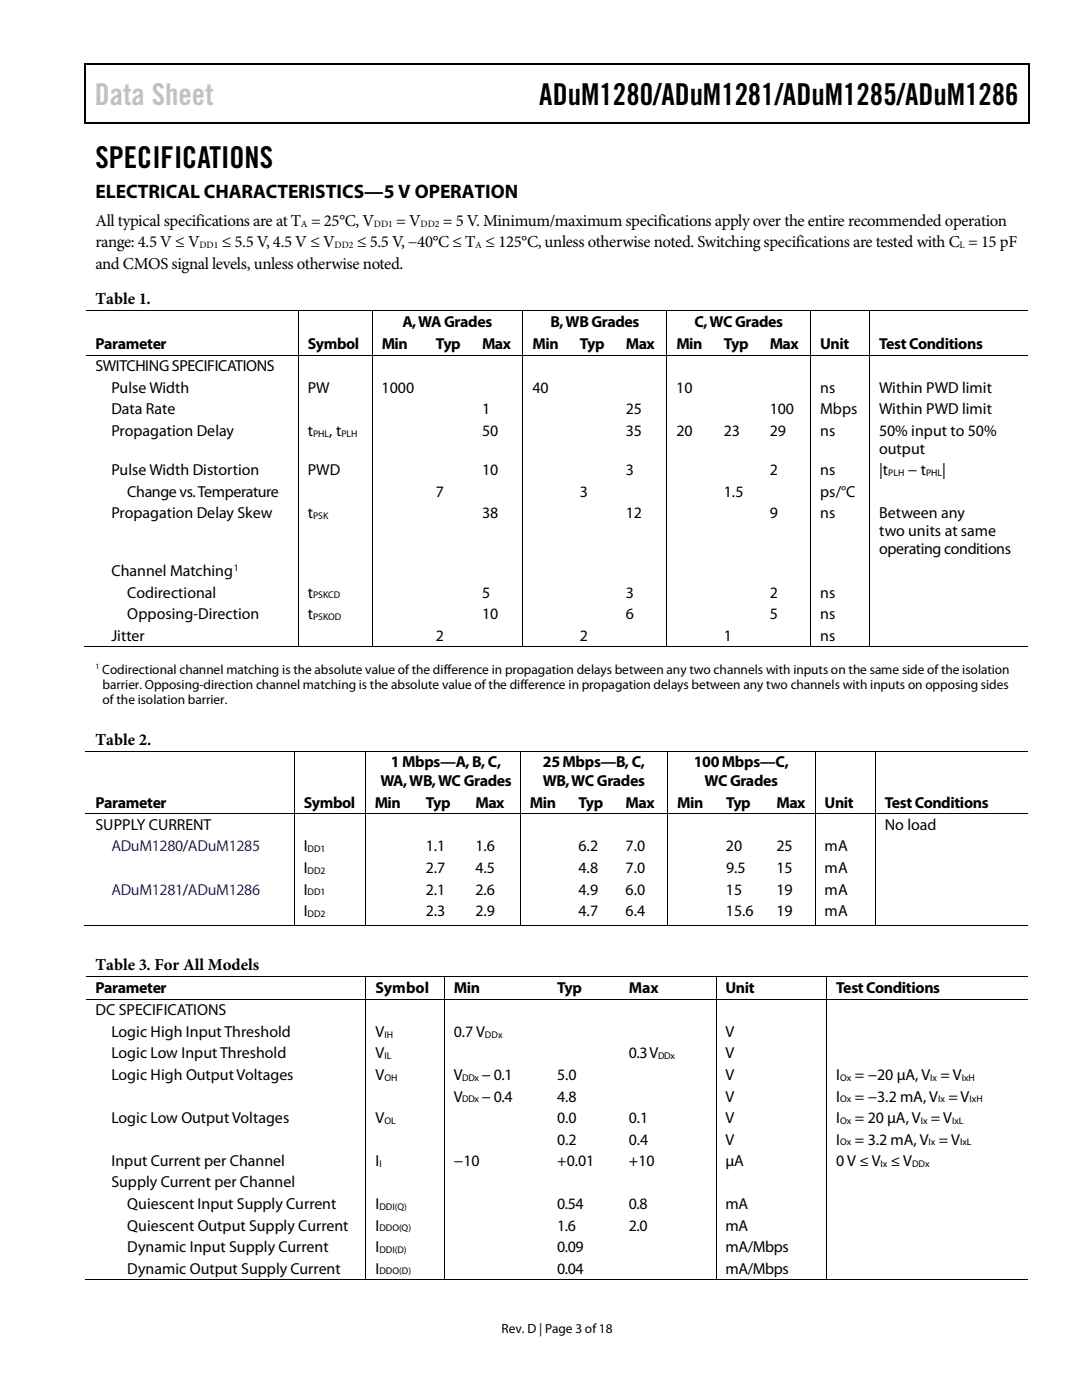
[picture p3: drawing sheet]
<svg xmlns="http://www.w3.org/2000/svg" width="216mm" height="279mm" viewBox="0 0 216 279" stroke-linecap="round" stroke-linejoin="round" font-family="sans-serif">
<defs><g id="words">
<text font-size="6" fill="#c1c1c1" x="18.9" y="20.9">Data Sheet</text>
<g font-size="6">
<text x="107.6" y="20.9">ADuM1280/ADuM1281/ADuM1285/ADuM1286</text>
<text x="19" y="33.6">SPECIFICATIONS</text>
</g>
<text font-size="3.9" x="19" y="39.6">ELECTRICAL CHARACTERISTICS—5 V OPERATION</text>
<g font-size="3.3">
<text x="19" y="45">All typical specifications are at T = 25°C, V</text>
<text x="79.1" y="45">= V</text>
<text x="88.4" y="45">= 5 V. Minimum/maximum specifications apply over the entire recommended operation</text>
<text x="19.1" y="53.6">and CMOS signal levels, unless otherwise noted.</text>
<text x="19.1" y="49.3">range: 4.5 V ≤ V</text>
<text x="44.3" y="49.3">≤ 5.5 V, 4.5 V ≤ V</text>
<text x="71.2" y="49.3">≤ 5.5 V, −40°C ≤ T ≤ 125°C, unless otherwise noted. Switching specifications are tested with C = 15 pF</text>
<text x="19.1" y="60.7">Table 1.</text>
<text x="19" y="148.6">Table 2.</text>
<text x="19" y="193.6">Table 3. For All Models</text>
</g>
<g font-size="3.2">
<text x="80.3" y="65.3">A, WA Grades</text>
<text x="109.9" y="65.3">B, WB Grades</text>
<text x="138.6" y="65.3">C, WC Grades</text>
<text x="19" y="69.6">Parameter</text>
<text x="61.4" y="69.6">Symbol</text>
<text x="76.2" y="69.6">Min</text>
<text x="87" y="69.6">Typ</text>
<text x="96.2" y="69.6">Max</text>
<text x="106.3" y="69.6">Min</text>
<text x="115.7" y="69.6">Typ</text>
<text x="124.9" y="69.6">Max</text>
<text x="135" y="69.6">Min</text>
<text x="144.4" y="69.6">Typ</text>
<text x="153.6" y="69.6">Max</text>
<text x="163.7" y="69.6">Unit</text>
<text x="175.4" y="69.6">Test Conditions</text>
<text x="19" y="74.1">SWITCHING SPECIFICATIONS</text>
<text x="22.2" y="78.4">Pulse Width</text>
<text x="22.2" y="82.7">Data Rate</text>
<text x="61.4" y="78.4">PW</text>
<text x="76.2" y="78.4">1000</text>
<text x="96.2" y="82.7">1</text>
<text x="106.3" y="78.4">40</text>
<text x="124.9" y="82.7">25</text>
<text x="135" y="78.4">10</text>
<text x="153.6" y="82.7">100</text>
<text x="163.7" y="78.4">ns</text>
<text x="163.7" y="82.7">Mbps</text>
<text x="175.4" y="78.4">Within PWD limit</text>
<text x="175.4" y="82.7">Within PWD limit</text>
<text x="22.2" y="87">Propagation Delay</text>
<text x="61.4" y="87">t</text>
<text x="65.7" y="87">, t</text>
<text x="96.2" y="87">50</text>
<text x="124.9" y="87">35</text>
<text x="135" y="87">20</text>
<text x="144.4" y="87">23</text>
<text x="153.6" y="87">29</text>
<text x="163.7" y="87">ns</text>
<text x="175.4" y="87">50% input to 50%</text>
<text x="22.2" y="94.9">Pulse Width Distortion</text>
<text x="61.4" y="94.9">PWD</text>
<text x="96.2" y="94.9">10</text>
<text x="124.9" y="94.9">3</text>
<text x="153.6" y="94.9">2</text>
<text x="163.7" y="94.9">ns</text>
<text x="175.4" y="94.9">|t</text>
<text x="175.4" y="90.6">output</text>
<text x="181.1" y="94.9">− t</text>
<text x="188" y="94.9">|</text>
<text x="25.4" y="99.1">Changevs.Temperature</text>
<text x="87" y="99.1">7</text>
<text x="115.7" y="99.1">3</text>
<text x="144.4" y="99.1">1.5</text>
<text x="163.7" y="99.1">ps/°C</text>
<text x="22.2" y="103.5">Propagation Delay Skew</text>
<text x="61.4" y="103.5">t</text>
<text x="96.2" y="103.5">38</text>
<text x="124.9" y="103.5">12</text>
<text x="153.6" y="103.5">9</text>
<text x="163.7" y="103.5">ns</text>
<text x="175.4" y="103.5">Between any</text>
<text x="175.4" y="107">two units at same</text>
<text x="175.4" y="110.7">operating conditions</text>
<text x="22.2" y="114.9">Channel Matching</text>
<text x="25.4" y="119.3">Codirectional</text>
<text x="61.4" y="119.3">t</text>
<text x="96.2" y="119.3">5</text>
<text x="124.9" y="119.3">3</text>
<text x="153.6" y="119.3">2</text>
<text x="163.7" y="119.3">ns</text>
<text x="25.4" y="123.5">Opposing-Direction</text>
<text x="61.4" y="123.5">t</text>
<text x="96.2" y="123.5">10</text>
<text x="124.9" y="123.5">6</text>
<text x="153.6" y="123.5">5</text>
<text x="163.7" y="123.5">ns</text>
<text x="22.2" y="127.8">Jitter</text>
<text x="87" y="127.8">2</text>
<text x="115.7" y="127.8">2</text>
<text x="144.4" y="127.8">1</text>
<text x="163.7" y="127.8">ns</text>
<text x="78" y="153.2">1 Mbps—A, B, C,</text>
<text x="108.3" y="153.2">25 Mbps—B, C,</text>
<text x="138.4" y="153.2">100 Mbps—C,</text>
<text x="19" y="161.2">Parameter</text>
<text x="60.6" y="161.2">Symbol</text>
<text x="74.8" y="161.2">Min</text>
<text x="75.9" y="156.8">WA, WB, WC Grades</text>
<text x="85" y="161.2">Typ</text>
<text x="94.9" y="161.2">Max</text>
<text x="105.7" y="161.2">Min</text>
<text x="108.3" y="156.8">WB, WC Grades</text>
<text x="115.4" y="161.2">Typ</text>
<text x="124.8" y="161.2">Max</text>
<text x="135.1" y="161.2">Min</text>
<text x="140.6" y="156.8">WC Grades</text>
<text x="144.9" y="161.2">Typ</text>
<text x="154.9" y="161.2">Max</text>
<text x="164.5" y="161.2">Unit</text>
<text x="176.6" y="161.2">Test Conditions</text>
<text x="19" y="165.7">SUPPLY CURRENT</text>
<text x="176.6" y="165.7">No load</text>
<text x="60.6" y="169.9">I</text>
<text x="85" y="169.9">1.1</text>
<text x="94.9" y="169.9">1.6</text>
<text x="115.4" y="169.9">6.2</text>
<text x="124.8" y="169.9">7.0</text>
<text x="144.9" y="169.9">20</text>
<text x="154.9" y="169.9">25</text>
<text x="164.6" y="169.9">mA</text>
<text x="60.6" y="178.5">I</text>
<text x="60.6" y="174.2">I</text>
<text x="85" y="178.5">2.1</text>
<text x="85" y="174.2">2.7</text>
<text x="94.9" y="178.5">2.6</text>
<text x="94.9" y="174.2">4.5</text>
<text x="115.4" y="178.5">4.9</text>
<text x="115.4" y="174.2">4.8</text>
<text x="124.8" y="178.5">6.0</text>
<text x="124.8" y="174.2">7.0</text>
<text x="144.9" y="178.5">15</text>
<text x="144.9" y="174.2">9.5</text>
<text x="154.9" y="174.2">15</text>
<text x="154.9" y="178.5">19</text>
<text x="164.5" y="174.2">mA</text>
<text x="164.6" y="178.5">mA</text>
<text x="60.6" y="182.8">I</text>
<text x="85" y="182.8">2.3</text>
<text x="94.9" y="182.8">2.9</text>
<text x="115.4" y="182.8">4.7</text>
<text x="124.8" y="182.8">6.4</text>
<text x="144.9" y="182.8">15.6</text>
<text x="154.9" y="182.8">19</text>
<text x="164.6" y="182.8">mA</text>
<text x="19" y="198.2">Parameter</text>
<text x="19" y="202.6">DC SPECIFICATIONS</text>
<text x="74.9" y="198.2">Symbol</text>
<text x="90.6" y="198.2">Min</text>
<text x="111.2" y="198.2">Typ</text>
<text x="125.5" y="198.2">Max</text>
<text x="144.8" y="198.2">Unit</text>
<text x="166.9" y="198.2">Test Conditions</text>
<text x="22.2" y="206.9">Logic High Input Threshold</text>
<text x="74.9" y="206.9">V</text>
<text x="90.5" y="206.9">0.7 V</text>
<text x="144.8" y="206.9">V</text>
<text x="22.2" y="211.2">Logic Low Input Threshold</text>
<text x="22.2" y="215.5">Logic High Output Voltages</text>
<text x="74.9" y="215.5">V</text>
<text x="74.9" y="211.2">V</text>
<text x="90.6" y="215.5">V</text>
<text x="96.1" y="215.5">− 0.1</text>
<text x="111.2" y="215.5">5.0</text>
<text x="125.5" y="211.2">0.3 V</text>
<text x="144.8" y="211.2">V</text>
<text x="144.8" y="215.5">V</text>
<text x="166.9" y="215.5">I</text>
<text x="170.6" y="215.5">= −20 µA, V = V</text>
<text x="90.6" y="219.8">V</text>
<text x="96.1" y="219.8">− 0.4</text>
<text x="111.2" y="219.8">4.8</text>
<text x="144.8" y="219.8">V</text>
<text x="166.9" y="219.8">I</text>
<text x="170.6" y="219.8">= −3.2 mA, V = V</text>
<text x="22.2" y="224.1">Logic Low Output Voltages</text>
<text x="74.9" y="224.1">V</text>
<text x="111.2" y="224.1">0.0</text>
<text x="125.5" y="224.1">0.1</text>
<text x="144.8" y="224.1">V</text>
<text x="166.9" y="224.1">I</text>
<text x="170.6" y="224.1">= 20 µA, V = V</text>
<text x="22.2" y="232.7">Input Current per Channel</text>
<text x="74.9" y="232.7">I</text>
<text x="90.5" y="232.7">−10</text>
<text x="111.2" y="228.4">0.2</text>
<text x="111.2" y="232.7">+0.01</text>
<text x="125.5" y="228.4">0.4</text>
<text x="125.5" y="232.7">+10</text>
<text x="144.8" y="228.4">V</text>
<text x="144.8" y="232.7">µA</text>
<text x="166.9" y="228.4">I</text>
<text x="166.9" y="232.7">0 V ≤ V ≤ V</text>
<text x="170.6" y="228.4">= 3.2 mA, V = V</text>
<text x="22.2" y="237">Supply Current per Channel</text>
<text x="25.4" y="241.3">Quiescent Input Supply Current</text>
<text x="25.4" y="245.6">Quiescent Output Supply Current</text>
<text x="74.9" y="245.6">I</text>
<text x="74.9" y="241.3">I</text>
<text x="111.2" y="245.6">1.6</text>
<text x="111.2" y="241.3">0.54</text>
<text x="125.5" y="245.6">2.0</text>
<text x="125.5" y="241.3">0.8</text>
<text x="144.8" y="245.6">mA</text>
<text x="144.8" y="241.3">mA</text>
<text x="25.4" y="249.9">Dynamic Input Supply Current</text>
<text x="74.9" y="249.9">I</text>
<text x="111.2" y="249.9">0.09</text>
<text x="144.8" y="249.9">mA/Mbps</text>
<text x="25.4" y="254.2">Dynamic Output Supply Current</text>
<text x="74.9" y="254.2">I</text>
<text x="111.2" y="254.2">0.04</text>
<text x="144.8" y="254.2">mA/Mbps</text>
</g>
<g font-size="3.2" fill="#00f">
<text x="22.2" y="169.9">ADuM1280/ADuM1285</text>
<text x="22.2" y="178.5">ADuM1281/ADuM1286</text>
</g>
<g font-size="2.7">
<text x="20.4" y="134.5">Codirectional channel matching is the absolute value of the difference in propagation delays between any two channels with inputs on the same side of the isolation</text>
<text x="20.4" y="137.5">barrier. Opposing-direction channel matching is the absolute value of the difference in propagation delays between any two channels with inputs on opposing sides</text>
<text x="20.4" y="140.4">of the isolation barrier.</text>
<text x="100.1" y="266">Rev. D | Page 3 of18</text>
</g>
<g font-size="1.9">
<text x="60" y="45.2">A</text>
<text x="74.6" y="45.2">DD1</text>
<text x="83.9" y="45.2">DD2</text>
<text x="39.8" y="49.5">DD1</text>
<text x="66.8" y="49.5">DD2</text>
<text x="94.8" y="49.5">A</text>
<text x="191.5" y="49.5">L</text>
<text x="62.5" y="87.2">PHL</text>
<text x="68.1" y="87.2">PLH</text>
<text x="177.2" y="95">PLH</text>
<text x="184.8" y="95">PHL</text>
<text x="62.5" y="103.6">PSK</text>
<text x="46.7" y="113.9">1</text>
<text x="62.5" y="119.4">PSKCD</text>
<text x="62.5" y="123.7">PSKOD</text>
<text x="61.4" y="170.1">DD1</text>
<text x="61.4" y="174.4">DD2</text>
<text x="61.4" y="178.7">DD1</text>
<text x="61.4" y="183">DD2</text>
<text x="76.7" y="207.1">IH</text>
<text x="96.8" y="207.1">DDx</text>
<text x="76.7" y="211.4">IL</text>
<text x="76.7" y="215.7">OH</text>
<text x="92.2" y="215.7">DDx</text>
<text x="131.3" y="211.4">DDx</text>
<text x="167.6" y="215.7">Ox</text>
<text x="185.6" y="215.7">Ix</text>
<text x="191.9" y="215.7">IxH</text>
<text x="92.2" y="220">DDx</text>
<text x="167.6" y="220">Ox</text>
<text x="187.2" y="220">Ix</text>
<text x="193.5" y="220">IxH</text>
<text x="76.7" y="224.3">OL</text>
<text x="167.6" y="224.3">Ox</text>
<text x="183.7" y="224.3">Ix</text>
<text x="190" y="224.3">IxL</text>
<text x="75.7" y="232.9">I</text>
<text x="167.6" y="228.6">Ox</text>
<text x="175.7" y="232.9">Ix</text>
<text x="182" y="232.9">DDx</text>
<text x="185.3" y="228.6">Ix</text>
<text x="191.6" y="228.6">IxL</text>
<text x="75.7" y="241.5">DDI(Q)</text>
<text x="75.7" y="245.7">DDO(Q)</text>
<text x="75.7" y="250.1">DDI(D)</text>
<text x="75.7" y="254.3">DDO(D)</text>
</g>
<text font-size="1.6" x="19" y="133.6">1</text>
</g></defs>
<g fill="#000">
<path d="M16.9 12.7h.2v1h-.2zM16.9 12.7h.2v.3h-.2zM82.5 12.7h.3v.3h-.3zM205.1 12.7h.3v1h-.3zM205.1 12.7h.3v.3h-.3zM16.9 24.4h.2v.2h-.2zM82.3 24.4h.2v.2h-.2zM205.1 24.4h.3v.2h-.3zM59.4 61.9h.2v.2h-.2zM59.4 70.8h.2v.2h-.2zM74.2 61.9h.1v.2h-.1zM74.2 70.8h.1v.2h-.1z"/>
<path d="M85.1 70.8h.2v.2h-.2zM94.3 70.8h.1v.2h-.1zM104.3 61.9h.1v.2h-.1zM104.3 70.8h.1v.2h-.1zM113.8 70.8h.2v.2h-.2zM123 70.8h.1v.2h-.1zM133 61.9h.1v.2h-.1zM133 70.8h.1v.2h-.1zM142.5 70.8h.2v.2h-.2zM151.7 70.8h.2v.2h-.2zM161.7 61.9h.1v.2h-.1zM161.7 70.8h.1v.2h-.1z"/>
<path d="M173.4 61.9h.2v.2h-.2zM173.4 70.8h.2v.2h-.2zM59.4 129h.2v.2h-.2zM74.2 129h.1v.2h-.1zM84.8 129h.2v.2h-.2zM94 129h.2v.2h-.2zM104.3 129h.1v.2h-.1zM113.5 129h.2v.2h-.2zM122.7 129h.2v.2h-.2zM133 129h.1v.2h-.1zM142.3 129h.2v.2h-.2zM151.4 129h.2v.2h-.2z"/>
<path d="M161.7 129h.1v.2h-.1zM173.4 129h.2v.2h-.2zM58.7 149.8h.1v.2h-.1zM72.8 149.8h.1v.2h-.1zM103.7 149.8h.2v.2h-.2zM133.2 149.8h.1v.2h-.1zM162.6 149.8h.1v.2h-.1zM174.6 149.8h.2v.2h-.2zM58.7 162.3h.1v.2h-.1zM72.8 162.3h.1v.2h-.1zM83.1 162.3h.2v.2h-.2zM93 162.3h.1v.2h-.1z"/>
<path d="M103.7 162.3h.2v.2h-.2zM113.5 162.3h.2v.2h-.2zM122.9 162.3h.2v.2h-.2zM133.2 162.3h.1v.2h-.1zM143 162.3h.2v.2h-.2zM153 162.3h.2v.2h-.2zM162.6 162.3h.1v.2h-.1zM174.6 162.3h.2v.2h-.2zM58.7 184.6l.1 .1zM72.8 184.6l.1 .1zM72.9 194.8h.2v.2h-.2zM72.9 199.3h.2v.2h-.2z"/>
<path d="M82.8 184.6l.1 .1zM88.6 194.8h.1v.2h-.1zM88.6 199.3h.1v.2h-.1zM92.7 184.6l.1 .1zM103.7 184.6l.1 .1zM109.3 194.8h.1v.2h-.1zM109.3 199.3h.1v.2h-.1zM113.3 184.6l.1 .1zM122.7 184.6l.1 .1zM123.6 194.8h.1v.2h-.1zM123.6 199.3h.1v.2h-.1zM133.2 184.6l.1 .1z"/>
<path d="M142.7 184.6l.1 .1zM142.8 194.8h.2v.2h-.2zM142.8 199.3h.2v.2h-.2zM152.8 184.6l.1 .1zM162.6 184.6v.1zM164.9 194.8h.2v.2h-.2zM164.9 199.3h.2v.2h-.2zM174.6 184.6l.1 .1zM72.9 255.4h.2v.1h-.2zM88.6 255.4h.1v.1h-.1zM109 255.4h.2v.1h-.2zM123.3 255.4h.2v.1h-.2z"/>
<path d="M142.8 255.4h.2v.1h-.2zM164.9 255.4h.2v.1h-.2z"/>
</g>
<path d="M17 13.7v10.7M17.1 12.8h65.4M82.8 12.8h122.3M205.2 13.7v10.7M17.1 24.5h188" fill="none" stroke="#000" stroke-width=".25"/>
<g fill="none" stroke="#000" stroke-width=".2">
<path d="M17.1 62h42.3M17.1 70.9h42.3M59.5 62.1v8.7M59.5 71v58M59.6 62h14.6M59.6 70.9h14.6M74.3 62.1v8.7M74.3 71v58M74.3 62h30M74.3 70.9h10.8M85.3 70.9h9M94.4 70.9h9.9"/>
<path d="M104.4 62.1v8.7M104.4 71v58M104.4 62h28.6M104.4 70.9h9.4M114 70.9h9M123.1 70.9h9.9M133.1 62.1v8.7M133.1 71v58M133.1 62h28.6M133.1 70.9h9.4M142.7 70.9h9M151.8 70.9h9.9"/>
<path d="M161.8 62.1v8.7M161.8 71v58M161.8 62h11.6M161.8 70.9h11.6M173.5 62.1v8.7M173.5 71v58M173.6 62h31.5M173.6 70.9h31.5M16.9 129.1h42.5M59.6 129.1h14.6M74.3 129.1h30M104.4 129.1h28.6"/>
<path d="M133.1 129.1h28.6M161.8 129.1h11.6M173.6 129.1h31.5M17.1 149.9h41.6M58.8 150v12.3M58.8 149.9h14M72.9 150v12.3M72.9 149.9h30.8M103.8 150v12.3M103.9 149.9h29.3M133.3 150v12.3M133.3 149.9h29.3"/>
<path d="M162.6 150v12.3M162.7 149.9h11.9M174.7 150v12.3M174.8 149.9h30.3M17.1 162.4h41.6M58.8 162.5v22.1M58.8 162.4h14M72.9 162.5v22.1M72.9 162.4h10.2M83.3 162.4h9.7M93.1 162.4h10.6M103.8 162.5v22.1"/>
<path d="M103.9 162.4h9.6M113.7 162.4h9.2M123.1 162.4h10.1M133.3 162.5v22.1M133.3 162.4h9.7M143.2 162.4h9.8M153.2 162.4h9.4M162.6 162.5v22.1M162.7 162.4h11.9M174.7 162.5v22.1M174.8 162.4h30.3M16.9 184.7h41.8"/>
<path d="M17.1 194.9h55.8M17.1 199.4h55.8M58.8 184.7h14M72.9 184.7h30.8M73 195v4.3M73 199.5v55.9M73.1 194.9h15.5M73.1 199.4h15.5M88.6 195v4.3M88.6 199.5v55.9M88.7 194.9h20.6M88.7 199.4h20.6"/>
<path d="M103.8 184.7h29.4M109.4 194.9h14.2M109.4 199.4h14.2M123.7 194.9h19.1M123.7 199.4h19.1M133.3 184.7h29.3M142.9 195v4.3M142.9 199.5v55.9M143 194.9h21.9M143 199.4h21.9M162.6 184.7h12M165 195v4.3"/>
<path d="M165 199.5v55.9M165.1 194.9h40M165.1 199.4h40M174.7 184.7h30.4M16.9 255.4h56M73.1 255.4h15.5M88.7 255.4h54.1M143 255.4h21.9M165.1 255.4h40"/>
</g>
<use href="#words"/>
</svg>
